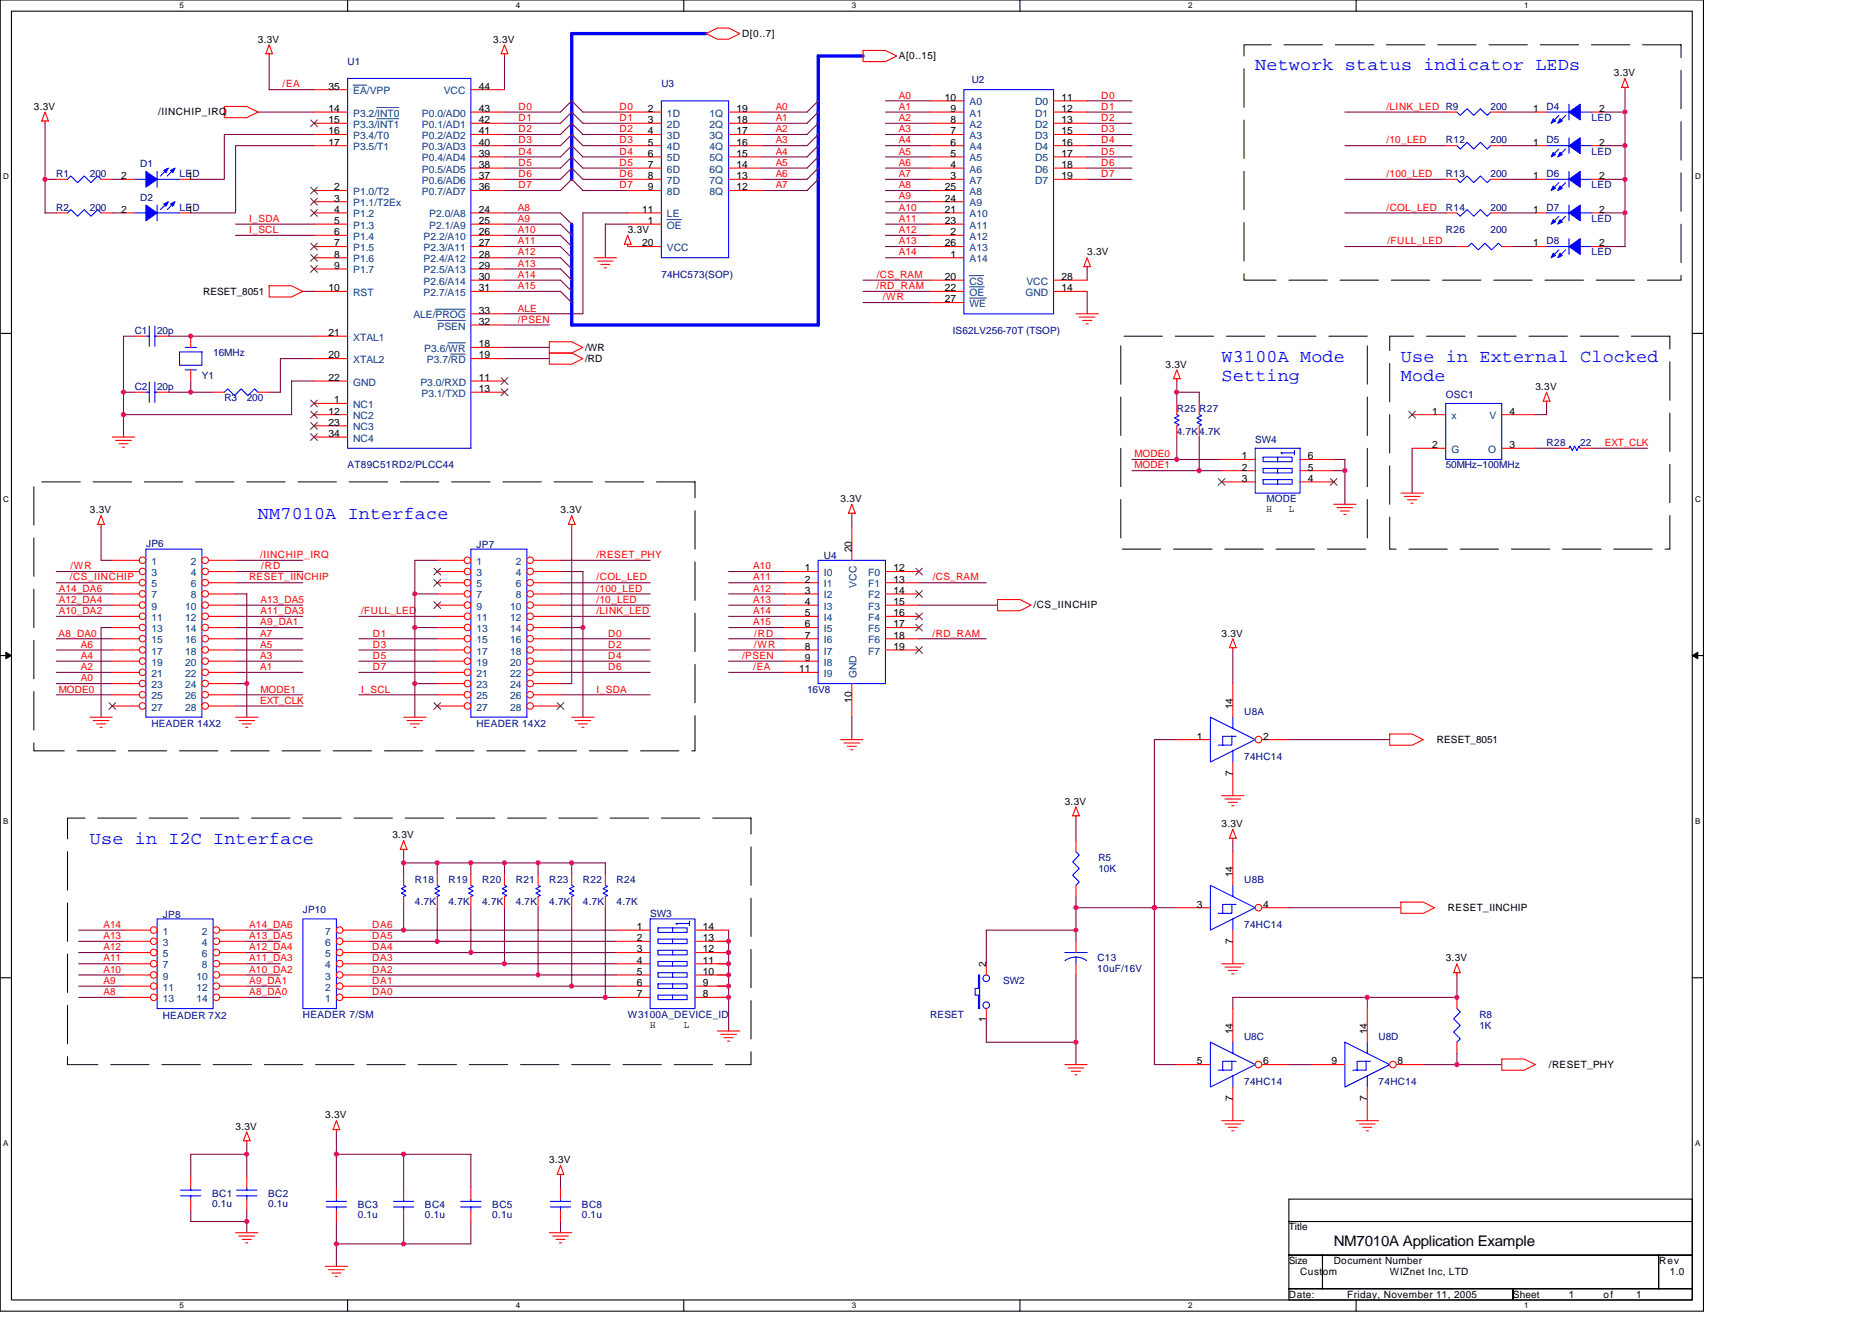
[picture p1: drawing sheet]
<svg xmlns="http://www.w3.org/2000/svg" width="297mm" height="210mm" viewBox="0 0 297 210" stroke-linecap="round" stroke-linejoin="round" font-family="sans-serif">
<defs><g id="words">
<g font-size="2.8" fill="#00f">
<text x="199.2" y="11.2">Network status indicator LEDs</text>
<text x="193.8" y="57.4">W3100A Mode</text>
<text x="222.3" y="57.4">Use in External Clocked</text>
<text x="193.8" y="60.4">Setting</text>
<text x="222.3" y="60.4">Mode</text>
<text x="40.9" y="82.3">NM7010A Interface</text>
<text x="14.3" y="133.8">Use in I2C Interface</text>
</g>
<text font-size="2.3" x="211.6" y="197.7">NM7010A Application Example</text>
<g font-size="1.6">
<text x="117.7" y="5.9">D[0..7]</text>
<text x="40.9" y="6.8">3.3V</text>
<text x="78.3" y="6.8">3.3V</text>
<text x="142.6" y="9.4">A[0..15]</text>
<text x="5.4" y="17.4">3.3V</text>
<text x="52.1" y="14.2">35</text>
<text x="52.1" y="17.8">14</text>
<text x="76" y="17.8">43</text>
<text x="76" y="14.2">44</text>
<text x="102.8" y="17.8">2</text>
<text x="116.9" y="17.8">19</text>
<text x="149.9" y="16">10</text>
<text x="150.8" y="17.8">9</text>
<text x="168.4" y="16">11</text>
<text x="168.4" y="17.8">12</text>
<text x="243.3" y="17.8">1</text>
<text x="253.8" y="17.8">2</text>
<text x="256.1" y="12.1">3.3V</text>
<text x="25.1" y="18.3">/IINCHIP_IRQ</text>
<text x="52.1" y="21.3">16</text>
<text x="52.1" y="23.1">17</text>
<text x="52.1" y="19.5">15</text>
<text x="76" y="19.5">42</text>
<text x="76" y="21.3">41</text>
<text x="76" y="23.1">40</text>
<text x="102.8" y="19.5">3</text>
<text x="102.8" y="21.3">4</text>
<text x="102.8" y="23.1">5</text>
<text x="116.9" y="19.5">18</text>
<text x="116.9" y="21.3">17</text>
<text x="116.9" y="23.1">16</text>
<text x="150.8" y="19.5">8</text>
<text x="150.8" y="21.3">7</text>
<text x="150.8" y="23.1">6</text>
<text x="168.4" y="19.5">13</text>
<text x="168.4" y="21.3">15</text>
<text x="168.4" y="23.1">16</text>
<text x="243.3" y="23.1">1</text>
<text x="253.8" y="23.1">2</text>
<text x="19.2" y="28.4">2</text>
<text x="29.7" y="28.4">1</text>
<text x="76" y="24.9">39</text>
<text x="76" y="26.6">38</text>
<text x="76" y="28.4">37</text>
<text x="102.8" y="24.9">6</text>
<text x="102.8" y="26.6">7</text>
<text x="102.8" y="28.4">8</text>
<text x="116.9" y="24.9">15</text>
<text x="116.9" y="26.6">14</text>
<text x="116.9" y="28.4">13</text>
<text x="150.8" y="24.9">5</text>
<text x="150.8" y="26.6">4</text>
<text x="150.8" y="28.4">3</text>
<text x="168.4" y="24.9">17</text>
<text x="168.4" y="26.6">18</text>
<text x="168.4" y="28.4">19</text>
<text x="243.3" y="28.4">1</text>
<text x="253.8" y="28.4">2</text>
<text x="19.2" y="33.8">2</text>
<text x="29.7" y="33.8">1</text>
<text x="53" y="30.2">2</text>
<text x="53" y="32">3</text>
<text x="53" y="33.8">4</text>
<text x="53" y="35.5">5</text>
<text x="76" y="33.8">24</text>
<text x="76" y="35.5">25</text>
<text x="76" y="30.2">36</text>
<text x="101.9" y="33.8">11</text>
<text x="102.8" y="30.2">9</text>
<text x="102.8" y="35.5">1</text>
<text x="116.9" y="30.2">12</text>
<text x="149.9" y="30.2">25</text>
<text x="149.9" y="32">24</text>
<text x="149.9" y="33.8">21</text>
<text x="149.9" y="35.5">23</text>
<text x="243.3" y="33.8">1</text>
<text x="253.8" y="33.8">2</text>
<text x="53" y="37.3">6</text>
<text x="53" y="39.1">7</text>
<text x="53" y="40.9">8</text>
<text x="76" y="37.3">26</text>
<text x="76" y="39.1">27</text>
<text x="76" y="40.9">28</text>
<text x="99.6" y="37">3.3V</text>
<text x="101.9" y="39.1">20</text>
<text x="149.9" y="39.1">26</text>
<text x="150.8" y="37.3">2</text>
<text x="150.8" y="40.9">1</text>
<text x="172.5" y="40.5">3.3V</text>
<text x="243.3" y="39.1">1</text>
<text x="253.8" y="39.1">2</text>
<text x="32.2" y="46.8">RESET_8051</text>
<text x="52.1" y="46.2">10</text>
<text x="53" y="42.7">9</text>
<text x="76" y="42.7">29</text>
<text x="76" y="44.4">30</text>
<text x="76" y="46.2">31</text>
<text x="149.9" y="44.4">20</text>
<text x="149.9" y="46.2">22</text>
<text x="149.9" y="48">27</text>
<text x="168.4" y="46.2">14</text>
<text x="168.4" y="44.4">28</text>
<text x="52.1" y="53.3">21</text>
<text x="76" y="51.5">32</text>
<text x="76" y="49.8">33</text>
<text x="52.1" y="56.9">20</text>
<text x="76" y="55.1">18</text>
<text x="76" y="56.9">19</text>
<text x="92.9" y="57.4">/RD</text>
<text x="92.9" y="55.6">/WR</text>
<text x="185" y="58.3">3.3V</text>
<text x="52.1" y="60.4">22</text>
<text x="52.1" y="65.8">12</text>
<text x="53" y="64">1</text>
<text x="76" y="60.4">11</text>
<text x="76" y="62.2">13</text>
<text x="227.3" y="65.8">1</text>
<text x="239.5" y="65.8">4</text>
<text x="243.6" y="61.9">3.3V</text>
<text x="52.1" y="67.5">23</text>
<text x="52.1" y="69.3">34</text>
<text x="227.3" y="71.1">2</text>
<text x="239.5" y="71.1">3</text>
<text x="197" y="72.9">1</text>
<text x="197" y="74.7">2</text>
<text x="197" y="76.4">3</text>
<text x="207.5" y="72.9">6</text>
<text x="207.5" y="74.7">5</text>
<text x="207.5" y="76.4">4</text>
<text x="14.3" y="81.4">3.3V</text>
<text x="88.9" y="81.4">3.3V</text>
<text x="133.4" y="79.7">3.3V</text>
<text x="201" y="81.3">H</text>
<text x="204.5" y="81.3">L</text>
<text x="135.1" y="87.7" transform="rotate(-90 135.1 87.7)">20</text>
<text x="127.7" y="90.7">1</text>
<text x="127.7" y="92.4">2</text>
<text x="127.7" y="94.2">3</text>
<text x="127.7" y="96">4</text>
<text x="141.7" y="90.7">12</text>
<text x="141.7" y="92.4">13</text>
<text x="141.7" y="94.2">14</text>
<text x="141.7" y="96">15</text>
<text x="127.7" y="97.8">5</text>
<text x="127.7" y="99.5">6</text>
<text x="127.7" y="101.3">7</text>
<text x="141.7" y="97.8">16</text>
<text x="141.7" y="99.5">17</text>
<text x="141.7" y="101.3">18</text>
<text x="164" y="96.5">/CS_IINCHIP</text>
<text x="193.8" y="101">3.3V</text>
<text x="126.8" y="106.7">11</text>
<text x="127.7" y="103.1">8</text>
<text x="127.7" y="104.9">9</text>
<text x="141.7" y="103.1">19</text>
<text x="135.1" y="111.5" transform="rotate(-90 135.1 111.5)">10</text>
<text x="195.6" y="112.5" transform="rotate(-90 195.6 112.5)">14</text>
<text x="189.9" y="117.3">1</text>
<text x="200.4" y="117.3">2</text>
<text x="228" y="117.9">RESET_8051</text>
<text x="195.6" y="123.1" transform="rotate(-90 195.6 123.1)">7</text>
<text x="168.9" y="127.7">3.3V</text>
<text x="193.8" y="131.2">3.3V</text>
<text x="62.3" y="133">3.3V</text>
<text x="189.9" y="144">3</text>
<text x="195.6" y="139.2" transform="rotate(-90 195.6 139.2)">14</text>
<text x="200.4" y="144">4</text>
<text x="101" y="147.6">1</text>
<text x="101" y="149.3">2</text>
<text x="111.5" y="147.6">14</text>
<text x="111.5" y="149.3">13</text>
<text x="195.6" y="149.7" transform="rotate(-90 195.6 149.7)">7</text>
<text x="229.8" y="144.5">RESET_IINCHIP</text>
<text x="101" y="151.1">3</text>
<text x="101" y="152.9">4</text>
<text x="101" y="154.7">5</text>
<text x="111.5" y="151.1">12</text>
<text x="111.5" y="152.9">11</text>
<text x="111.5" y="154.7">10</text>
<text x="156.5" y="153.4" transform="rotate(-90 156.5 153.4)">2</text>
<text x="229.4" y="152.5">3.3V</text>
<text x="101" y="156.4">6</text>
<text x="101" y="158.2">7</text>
<text x="111.5" y="156.4">9</text>
<text x="111.5" y="158.2">8</text>
<text x="103.2" y="163">H</text>
<text x="108.5" y="163">L</text>
<text x="156.5" y="162.2" transform="rotate(-90 156.5 162.2)">1</text>
<text x="195.6" y="164.1" transform="rotate(-90 195.6 164.1)">14</text>
<text x="216.9" y="164.1" transform="rotate(-90 216.9 164.1)">14</text>
<text x="189.9" y="168.9">5</text>
<text x="200.4" y="168.9">6</text>
<text x="211.3" y="168.9">9</text>
<text x="221.8" y="168.9">8</text>
<text x="245.8" y="169.4">/RESET_PHY</text>
<text x="37.4" y="179.2">3.3V</text>
<text x="51.6" y="177.4">3.3V</text>
<text x="195.6" y="174.6" transform="rotate(-90 195.6 174.6)">7</text>
<text x="216.9" y="174.6" transform="rotate(-90 216.9 174.6)">7</text>
<text x="87.2" y="184.6">3.3V</text>
<text x="204.5" y="195.2">Title</text>
<text x="204.5" y="200.6">Size</text>
<text x="206.3" y="202.3">Custom</text>
<text x="211.6" y="200.6">Document Number</text>
<text x="220.5" y="202.3">WIZnet Inc, LTD</text>
<text x="263.3" y="200.6">Rev</text>
<text x="265" y="202.3">1.0</text>
<text x="204.5" y="205.9">Date:</text>
<text x="213.8" y="205.9">Friday, November 11, 2005</text>
<text x="240.1" y="205.9">Sheet</text>
<text x="249" y="205.9">1</text>
<text x="254.4" y="205.9">of</text>
<text x="259.6" y="205.9">1</text>
</g>
<g font-size="1.6" fill="#000080">
<text x="55.2" y="10.3">U1</text>
<text x="104.9" y="13.9">U3</text>
<text x="154.2" y="13.1">U2</text>
<text x="236.5" y="17.4">200</text>
<text x="245.4" y="17.4">D4</text>
<text x="229.4" y="22.8">R12</text>
<text x="236.5" y="22.8">200</text>
<text x="245.4" y="22.8">D5</text>
<text x="252.5" y="19.2">LED</text>
<text x="8.9" y="28.1">R1</text>
<text x="14.3" y="28.1">200</text>
<text x="22.3" y="26.5">D1</text>
<text x="28.5" y="28.1">LED</text>
<text x="229.4" y="28.1">R13</text>
<text x="236.5" y="28.1">200</text>
<text x="245.4" y="28.1">D6</text>
<text x="252.5" y="29.9">LED</text>
<text x="252.5" y="24.5">LED</text>
<text x="8.9" y="33.4">R2</text>
<text x="14.3" y="33.4">200</text>
<text x="22.3" y="31.8">D2</text>
<text x="28.5" y="33.4">LED</text>
<text x="229.4" y="33.4">R14</text>
<text x="236.5" y="33.4">200</text>
<text x="245.4" y="33.4">D7</text>
<text x="252.5" y="35.2">LED</text>
<text x="229.4" y="37">R26</text>
<text x="236.5" y="37">200</text>
<text x="245.4" y="38.8">D8</text>
<text x="252.5" y="40.5">LED</text>
<text x="104.9" y="44.1">74HC573(SOP)</text>
<text x="21.4" y="53">C1</text>
<text x="24.9" y="53">20p</text>
<text x="151.2" y="53">IS62LV256-70T (TSOP)</text>
<text x="33.8" y="56.5">16MHz</text>
<text x="21.4" y="61.9">C2</text>
<text x="24.9" y="61.9">20p</text>
<text x="32" y="60.1">Y1</text>
<text x="35.6" y="63.6">R3</text>
<text x="39.2" y="63.6">200</text>
<text x="186.7" y="65.4">R25 R27</text>
<text x="229.4" y="63.1">OSC1</text>
<text x="186.7" y="69">4.7K4.7K</text>
<text x="199.2" y="70.2">SW4</text>
<text x="245.4" y="70.8">R28</text>
<text x="250.7" y="70.8">22</text>
<text x="55.2" y="74.3">AT89C51RD2/PLCC44</text>
<text x="229.4" y="74.3">50MHz~100MHz</text>
<text x="201" y="79.7">MODE</text>
<text x="23.2" y="86.8">JP6</text>
<text x="75.6" y="86.9">JP7</text>
<text x="130.7" y="88.7">U4</text>
<text x="128.1" y="109.9">16V8</text>
<text x="197.4" y="113.4">U8A</text>
<text x="24" y="115.4">HEADER 14X2</text>
<text x="75.6" y="115.4">HEADER 14X2</text>
<text x="197.4" y="120.5">74HC14</text>
<text x="174.3" y="136.5">R5</text>
<text x="65.8" y="140.1">R18</text>
<text x="65.8" y="143.7">4.7K</text>
<text x="71.2" y="140.1">R19</text>
<text x="71.2" y="143.7">4.7K</text>
<text x="76.5" y="140.1">R20</text>
<text x="76.5" y="143.7">4.7K</text>
<text x="81.8" y="140.1">R21</text>
<text x="81.8" y="143.7">4.7K</text>
<text x="87.2" y="140.1">R23</text>
<text x="87.2" y="143.7">4.7K</text>
<text x="92.5" y="140.1">R22</text>
<text x="92.5" y="143.7">4.7K</text>
<text x="97.8" y="140.1">R24</text>
<text x="97.8" y="143.7">4.7K</text>
<text x="174.3" y="138.3">10K</text>
<text x="197.4" y="140.1">U8B</text>
<text x="25.8" y="145.6">JP8</text>
<text x="48" y="144.9">JP10</text>
<text x="103.2" y="145.4">SW3</text>
<text x="197.4" y="147.2">74HC14</text>
<text x="174.1" y="154.2">10uF/16V</text>
<text x="174.1" y="152.5">C13</text>
<text x="25.8" y="161.6">HEADER 7X2</text>
<text x="48" y="161.4">HEADER 7/SM</text>
<text x="99.6" y="161.4">W3100A_DEVICE_ID</text>
<text x="147.6" y="161.4">RESET</text>
<text x="159.2" y="156.1">SW2</text>
<text x="234.7" y="161.4">R8</text>
<text x="197.4" y="165">U8C</text>
<text x="218.7" y="165">U8D</text>
<text x="234.7" y="163.2">1K</text>
<text x="197.4" y="172.1">74HC14</text>
<text x="218.8" y="172.1">74HC14</text>
<text x="33.7" y="189.9">BC1</text>
<text x="33.7" y="191.5">0.1u</text>
<text x="42.5" y="189.9">BC2</text>
<text x="42.5" y="191.5">0.1u</text>
<text x="56.8" y="191.7">BC3</text>
<text x="67.4" y="191.7">BC4</text>
<text x="78.1" y="191.7">BC5</text>
<text x="92.3" y="191.7">BC8</text>
<text x="56.8" y="193.3">0.1u</text>
<text x="67.4" y="193.3">0.1u</text>
<text x="78.1" y="193.3">0.1u</text>
<text x="92.3" y="193.3">0.1u</text>
</g>
<g font-size="1.6" fill="#f00">
<text x="44.8" y="13.9">/EA</text>
<text x="82.3" y="17.4">D0</text>
<text x="98.3" y="17.4">D0</text>
<text x="123.1" y="17.4">A0</text>
<text x="142.6" y="15.6">A0</text>
<text x="142.6" y="17.4">A1</text>
<text x="174.7" y="15.6">D0</text>
<text x="174.7" y="17.4">D1</text>
<text x="220" y="17.4">/LINK_LED R9</text>
<text x="82.3" y="22.8">D3</text>
<text x="82.3" y="19.2">D1</text>
<text x="82.3" y="21">D2</text>
<text x="98.3" y="22.8">D3</text>
<text x="98.3" y="21">D2</text>
<text x="98.3" y="19.2">D1</text>
<text x="123.1" y="21">A2</text>
<text x="123.1" y="19.2">A1</text>
<text x="123.1" y="22.8">A3</text>
<text x="142.6" y="19.2">A2</text>
<text x="142.6" y="21">A3</text>
<text x="142.6" y="22.8">A4</text>
<text x="174.7" y="19.2">D2</text>
<text x="174.7" y="21">D3</text>
<text x="174.7" y="22.8">D4</text>
<text x="220" y="22.8">/10_LED</text>
<text x="82.3" y="24.5">D4</text>
<text x="82.3" y="28.1">D6</text>
<text x="82.3" y="29.9">D7</text>
<text x="82.3" y="26.3">D5</text>
<text x="98.3" y="28.1">D6</text>
<text x="98.3" y="29.9">D7</text>
<text x="98.3" y="24.5">D4</text>
<text x="98.3" y="26.3">D5</text>
<text x="123.1" y="28.1">A6</text>
<text x="123.1" y="29.9">A7</text>
<text x="123.1" y="24.5">A4</text>
<text x="123.1" y="26.3">A5</text>
<text x="142.6" y="24.5">A5</text>
<text x="142.6" y="26.3">A6</text>
<text x="142.6" y="28.1">A7</text>
<text x="142.6" y="29.9">A8</text>
<text x="174.7" y="24.5">D5</text>
<text x="174.7" y="26.3">D6</text>
<text x="174.7" y="28.1">D7</text>
<text x="220" y="28.1">/100_LED</text>
<text x="39.5" y="35.2">I_SDA</text>
<text x="82.2" y="33.4">A8</text>
<text x="82.2" y="35.2">A9</text>
<text x="142.6" y="31.6">A9</text>
<text x="142.6" y="33.4">A10</text>
<text x="142.6" y="35.2">A11</text>
<text x="220" y="33.4">/COL_LED</text>
<text x="39.5" y="37">I_SCL</text>
<text x="82.2" y="40.5">A12</text>
<text x="82.2" y="38.8">A11</text>
<text x="82.2" y="37">A10</text>
<text x="142.6" y="37">A12</text>
<text x="142.6" y="38.8">A13</text>
<text x="142.6" y="40.5">A14</text>
<text x="220.2" y="38.8">/FULL_LED</text>
<text x="82.2" y="42.3">A13</text>
<text x="82.2" y="44.1">A14</text>
<text x="82.2" y="45.9">A15</text>
<text x="139.1" y="45.9">/RD_RAM</text>
<text x="139.1" y="44.1">/CS_RAM</text>
<text x="140.1" y="47.6">/WR</text>
<text x="82.2" y="49.4">ALE</text>
<text x="82.2" y="51.2">/PSEN</text>
<text x="254.7" y="70.8">EXT_CLK</text>
<text x="180" y="72.5">MODE0</text>
<text x="180" y="74.3">MODE1</text>
<text x="41.3" y="88.5">/IINCHIP_IRQ</text>
<text x="94.6" y="88.5">/RESET_PHY</text>
<text x="9.3" y="95.7">A12_DA4</text>
<text x="9.3" y="93.9">A14_DA6</text>
<text x="11.1" y="92.1">/CS_IINCHIP</text>
<text x="11.2" y="90.3">/WR</text>
<text x="39.5" y="92.1">RESET_IINCHIP</text>
<text x="41.3" y="95.7">A13_DA5</text>
<text x="41.4" y="90.3">/RD</text>
<text x="94.6" y="93.9">/100_LED</text>
<text x="94.6" y="95.7">/10_LED</text>
<text x="94.6" y="92.1">/COL_LED</text>
<text x="119.5" y="93.9">A12</text>
<text x="119.5" y="95.7">A13</text>
<text x="119.5" y="90.3">A10</text>
<text x="119.5" y="92.1">A11</text>
<text x="148" y="92.1">/CS_RAM</text>
<text x="9.3" y="101">A8_DA0</text>
<text x="9.3" y="97.4">A10_DA2</text>
<text x="41.3" y="99.2">A9_DA1</text>
<text x="41.3" y="101">A7</text>
<text x="41.3" y="97.4">A11_DA3</text>
<text x="57.3" y="97.4">/FULL_LED</text>
<text x="59.2" y="101">D1</text>
<text x="94.6" y="97.4">/LINK_LED</text>
<text x="96.5" y="101">D0</text>
<text x="119.5" y="97.4">A14</text>
<text x="119.5" y="99.2">A15</text>
<text x="119.7" y="101">/RD</text>
<text x="148" y="101">/RD_RAM</text>
<text x="12.8" y="106.3">A2</text>
<text x="12.8" y="102.8">A6</text>
<text x="12.8" y="104.5">A4</text>
<text x="41.3" y="102.8">A5</text>
<text x="41.3" y="106.3">A1</text>
<text x="41.3" y="104.5">A3</text>
<text x="59.2" y="104.5">D5</text>
<text x="59.2" y="106.3">D7</text>
<text x="59.2" y="102.8">D3</text>
<text x="96.5" y="102.8">D2</text>
<text x="96.5" y="106.3">D6</text>
<text x="96.5" y="104.5">D4</text>
<text x="117.7" y="104.5">/PSEN</text>
<text x="119.5" y="106.3">/EA</text>
<text x="119.6" y="102.8">/WR</text>
<text x="9.3" y="109.9">MODE0</text>
<text x="12.8" y="108.1">A0</text>
<text x="41.3" y="111.7">EXT_CLK</text>
<text x="41.3" y="109.9">MODE1</text>
<text x="57.3" y="109.9">I_SCL</text>
<text x="94.6" y="109.9">I_SDA</text>
<text x="16.4" y="147.2">A14</text>
<text x="16.4" y="149">A13</text>
<text x="39.5" y="147.2">A14_DA6</text>
<text x="39.5" y="149">A13_DA5</text>
<text x="59.1" y="147.2">DA6</text>
<text x="59.1" y="149">DA5</text>
<text x="16.4" y="150.8">A12</text>
<text x="16.4" y="152.5">A11</text>
<text x="16.4" y="154.3">A10</text>
<text x="39.5" y="150.8">A12_DA4</text>
<text x="39.5" y="152.5">A11_DA3</text>
<text x="39.5" y="154.3">A10_DA2</text>
<text x="59.1" y="154.3">DA2</text>
<text x="59.1" y="152.5">DA3</text>
<text x="59.1" y="150.8">DA4</text>
<text x="16.4" y="156.1">A9</text>
<text x="16.4" y="157.9">A8</text>
<text x="39.5" y="156.1">A9_DA1</text>
<text x="39.5" y="157.9">A8_DA0</text>
<text x="59.1" y="156.1">DA1</text>
<text x="59.1" y="157.9">DA0</text>
</g>
<g font-size="1.6" fill="#004080">
<text x="56" y="14.9">EA/VPP</text>
<text x="70.4" y="14.9">VCC</text>
<text x="153.8" y="16.7">A0</text>
<text x="164.2" y="16.7">D0</text>
<text x="56" y="18.5">P3.2/INT0</text>
<text x="56" y="20.3">P3.3/INT1</text>
<text x="56" y="22.1">P3.4/T0</text>
<text x="56" y="23.8">P3.5/T1</text>
<text x="66.9" y="18.5">P0.0/AD0</text>
<text x="66.9" y="20.3">P0.1/AD1</text>
<text x="66.9" y="22.1">P0.2/AD2</text>
<text x="66.9" y="23.8">P0.3/AD3</text>
<text x="105.8" y="18.5">1D</text>
<text x="105.8" y="20.3">2D</text>
<text x="105.8" y="22.1">3D</text>
<text x="105.8" y="23.8">4D</text>
<text x="112.6" y="18.5">1Q</text>
<text x="112.6" y="20.3">2Q</text>
<text x="112.6" y="22.1">3Q</text>
<text x="112.6" y="23.8">4Q</text>
<text x="153.8" y="18.5">A1</text>
<text x="153.8" y="20.3">A2</text>
<text x="153.8" y="22.1">A3</text>
<text x="153.8" y="23.8">A4</text>
<text x="164.2" y="18.5">D1</text>
<text x="164.2" y="20.3">D2</text>
<text x="164.2" y="22.1">D3</text>
<text x="164.2" y="23.8">D4</text>
<text x="66.9" y="25.6">P0.4/AD4</text>
<text x="66.9" y="27.4">P0.5/AD5</text>
<text x="66.9" y="29.2">P0.6/AD6</text>
<text x="105.8" y="25.6">5D</text>
<text x="105.8" y="27.4">6D</text>
<text x="105.8" y="29.2">7D</text>
<text x="112.6" y="25.6">5Q</text>
<text x="112.6" y="27.4">6Q</text>
<text x="112.6" y="29.2">7Q</text>
<text x="153.8" y="25.6">A5</text>
<text x="153.8" y="27.4">A6</text>
<text x="153.8" y="29.2">A7</text>
<text x="164.2" y="25.6">D5</text>
<text x="164.2" y="27.4">D6</text>
<text x="164.2" y="29.2">D7</text>
<text x="56" y="30.9">P1.0/T2</text>
<text x="56" y="32.7">P1.1/T2Ex</text>
<text x="56" y="34.5">P1.2</text>
<text x="66.9" y="30.9">P0.7/AD7</text>
<text x="68.1" y="34.5">P2.0/A8</text>
<text x="105.8" y="34.5">LE</text>
<text x="105.8" y="30.9">8D</text>
<text x="112.6" y="30.9">8Q</text>
<text x="153.8" y="30.9">A8</text>
<text x="153.8" y="32.7">A9</text>
<text x="153.8" y="34.5">A10</text>
<text x="56" y="36.3">P1.3</text>
<text x="56" y="38.1">P1.4</text>
<text x="56" y="39.8">P1.5</text>
<text x="56" y="41.6">P1.6</text>
<text x="67.2" y="38.1">P2.2/A10</text>
<text x="67.2" y="39.8">P2.3/A11</text>
<text x="67.2" y="41.6">P2.4/A12</text>
<text x="68.1" y="36.3">P2.1/A9</text>
<text x="105.8" y="36.3">OE</text>
<text x="105.8" y="39.8">VCC</text>
<text x="153.8" y="36.3">A11</text>
<text x="153.8" y="38.1">A12</text>
<text x="153.8" y="39.8">A13</text>
<text x="153.8" y="41.6">A14</text>
<text x="56" y="46.9">RST</text>
<text x="56" y="43.4">P1.7</text>
<text x="67.2" y="43.4">P2.5/A13</text>
<text x="67.2" y="45.2">P2.6/A14</text>
<text x="67.2" y="46.9">P2.7/A15</text>
<text x="153.8" y="45.2">CS</text>
<text x="153.8" y="46.9">OE</text>
<text x="162.7" y="46.9">GND</text>
<text x="162.9" y="45.2">VCC</text>
<text x="65.6" y="50.5">ALE/PROG</text>
<text x="69.4" y="52.3">PSEN</text>
<text x="153.8" y="48.7">WE</text>
<text x="56" y="57.6">XTAL2</text>
<text x="56" y="54.1">XTAL1</text>
<text x="67.3" y="55.8">P3.6/WR</text>
<text x="67.8" y="57.6">P3.7/RD</text>
<text x="56" y="61.2">GND</text>
<text x="56" y="64.7">NC1</text>
<text x="66.7" y="61.2">P3.0/RXD</text>
<text x="66.9" y="62.9">P3.1/TXD</text>
<text x="56" y="66.5">NC2</text>
<text x="56" y="68.3">NC3</text>
<text x="56" y="70.1">NC4</text>
<text x="230.3" y="66.5">x</text>
<text x="230.3" y="71.8">G</text>
<text x="236.2" y="71.8">O</text>
<text x="236.3" y="66.5">V</text>
<text x="24" y="89.6">1</text>
<text x="30.3" y="89.6">2</text>
<text x="75.6" y="89.6">1</text>
<text x="81.8" y="89.6">2</text>
<text x="24" y="91.4">3</text>
<text x="24" y="93.2">5</text>
<text x="24" y="95">7</text>
<text x="30.3" y="91.4">4</text>
<text x="30.3" y="93.2">6</text>
<text x="30.3" y="95">8</text>
<text x="75.6" y="91.4">3</text>
<text x="75.6" y="93.2">5</text>
<text x="75.6" y="95">7</text>
<text x="81.8" y="91.4">4</text>
<text x="81.8" y="93.2">6</text>
<text x="81.8" y="95">8</text>
<text x="130.7" y="91.4">I0</text>
<text x="130.7" y="93.2">I1</text>
<text x="130.7" y="95">I2</text>
<text x="135.9" y="93.2" transform="rotate(-90 135.9 93.2)">VCC</text>
<text x="137.7" y="91.4">F0</text>
<text x="137.7" y="93.2">F1</text>
<text x="137.7" y="95">F2</text>
<text x="24" y="96.7">9</text>
<text x="24" y="98.5">11</text>
<text x="24" y="100.3">13</text>
<text x="29.4" y="96.7">10</text>
<text x="29.4" y="98.5">12</text>
<text x="29.4" y="100.3">14</text>
<text x="75.6" y="96.7">9</text>
<text x="75.6" y="98.5">11</text>
<text x="75.6" y="100.3">13</text>
<text x="80.9" y="96.7">10</text>
<text x="80.9" y="98.5">12</text>
<text x="80.9" y="100.3">14</text>
<text x="130.7" y="96.7">I3</text>
<text x="130.7" y="98.5">I4</text>
<text x="130.7" y="100.3">I5</text>
<text x="137.7" y="96.7">F3</text>
<text x="137.7" y="98.5">F4</text>
<text x="137.7" y="100.3">F5</text>
<text x="24" y="102.1">15</text>
<text x="24" y="103.8">17</text>
<text x="24" y="105.6">19</text>
<text x="24" y="107.4">21</text>
<text x="29.4" y="102.1">16</text>
<text x="29.4" y="103.8">18</text>
<text x="29.4" y="105.6">20</text>
<text x="29.4" y="107.4">22</text>
<text x="75.6" y="102.1">15</text>
<text x="75.6" y="103.8">17</text>
<text x="75.6" y="105.6">19</text>
<text x="75.6" y="107.4">21</text>
<text x="80.9" y="102.1">16</text>
<text x="80.9" y="103.8">18</text>
<text x="80.9" y="105.6">20</text>
<text x="80.9" y="107.4">22</text>
<text x="130.7" y="102.1">I6</text>
<text x="130.7" y="103.8">I7</text>
<text x="130.7" y="105.6">I8</text>
<text x="130.7" y="107.4">I9</text>
<text x="135.9" y="107.6" transform="rotate(-90 135.9 107.6)">GND</text>
<text x="137.7" y="102.1">F6</text>
<text x="137.7" y="103.8">F7</text>
<text x="24" y="109.2">23</text>
<text x="24" y="111">25</text>
<text x="24" y="112.7">27</text>
<text x="29.4" y="109.2">24</text>
<text x="29.4" y="111">26</text>
<text x="29.4" y="112.7">28</text>
<text x="75.6" y="109.2">23</text>
<text x="75.6" y="111">25</text>
<text x="75.6" y="112.7">27</text>
<text x="80.9" y="109.2">24</text>
<text x="80.9" y="111">26</text>
<text x="80.9" y="112.7">28</text>
<text x="25.8" y="148.3">1</text>
<text x="32" y="148.3">2</text>
<text x="51.6" y="148.3">7</text>
<text x="25.8" y="150.1">3</text>
<text x="25.8" y="151.8">5</text>
<text x="25.8" y="153.6">7</text>
<text x="25.8" y="155.4">9</text>
<text x="31.2" y="155.4">10</text>
<text x="32" y="150.1">4</text>
<text x="32" y="151.8">6</text>
<text x="32" y="153.6">8</text>
<text x="51.6" y="155.4">3</text>
<text x="51.6" y="153.6">4</text>
<text x="51.6" y="151.8">5</text>
<text x="51.6" y="150.1">6</text>
<text x="25.8" y="157.2">11</text>
<text x="25.8" y="159">13</text>
<text x="31.2" y="157.2">12</text>
<text x="31.2" y="159">14</text>
<text x="51.6" y="159">1</text>
<text x="51.6" y="157.2">2</text>
</g>
<g font-size="1.3">
<text x="28.5" y="1.3">5</text>
<text x="81.8" y="1.3">4</text>
<text x="135.2" y="1.3">3</text>
<text x="188.5" y="1.3">2</text>
<text x="241.8" y="1.3">1</text>
<text x=".5" y="28.5">D</text>
<text x="269" y="28.5">D</text>
<text x=".5" y="79.6">C</text>
<text x="269" y="79.6">C</text>
<text x=".5" y="130.7">B</text>
<text x="269" y="130.7">B</text>
<text x=".5" y="181.8">A</text>
<text x="269" y="181.8">A</text>
<text x="28.5" y="207.6">5</text>
<text x="81.8" y="207.6">4</text>
<text x="135.2" y="207.6">3</text>
<text x="188.5" y="207.6">2</text>
<text x="241.8" y="207.6">1</text>
</g>
</g></defs>
<path d="M0 0h270.3v208h-270.3zM1.8 1.8h266.7v204.4h-266.7z" fill="none" stroke="#000" stroke-width=".17"/>
<g fill="#fff">
<path d="M28.5 .2h.7v1.4h-.7z"/>
<path d="M28.5 206.4h.7v1.5h-.7z"/>
</g>
<path d="M55.2 0v1.8M55.2 206.2v1.8" fill="none" stroke="#000" stroke-width=".17"/>
<g fill="#fff">
<path d="M81.8 .2h.7v1.4h-.7z"/>
<path d="M81.8 206.4h.7v1.5h-.7z"/>
</g>
<path d="M108.5 0v1.8M108.5 206.2v1.8" fill="none" stroke="#000" stroke-width=".17"/>
<g fill="#fff">
<path d="M135.2 .2h.7v1.4h-.7z"/>
<path d="M135.2 206.4h.7v1.5h-.7z"/>
</g>
<path d="M161.8 0v1.8M161.8 206.2v1.8" fill="none" stroke="#000" stroke-width=".17"/>
<g fill="#fff">
<path d="M188.5 .2h.7v1.4h-.7z"/>
<path d="M188.5 206.4h.7v1.5h-.7z"/>
</g>
<path d="M215.2 0v1.8M215.2 206.2v1.8" fill="none" stroke="#000" stroke-width=".17"/>
<g fill="#fff">
<path d="M241.8 .2h.7v1.4h-.7z"/>
<path d="M241.8 206.4h.7v1.5h-.7z"/>
<path d="M.5 27.3h.9v1.4h-.9z"/>
<path d="M269 27.3h.9v1.4h-.9z"/>
<path d="M.5 78.4h.9v1.5h-.9z"/>
<path d="M269 78.4h.9v1.5h-.9z"/>
</g>
<path d="M0 52.9h1.8M268.5 52.9h1.8" fill="none" stroke="#000" stroke-width=".17"/>
<g fill="#fff">
<path d="M.5 129.6h.8v1.4h-.8z"/>
<path d="M269 129.6h.8v1.4h-.8z"/>
</g>
<path d="M0 104h1.8M268.5 104h1.8" fill="none" stroke="#000" stroke-width=".17"/>
<path d="M.9 103.5l.9 .5-.9 .5zM268.5 104l.9-.5v1z" fill="#000" stroke="#000" stroke-width=".16"/>
<g fill="#fff">
<path d="M.5 180.7h.8v1.4h-.8z"/>
<path d="M268.9 180.7h.9v1.4h-.9z"/>
</g>
<path d="M0 155.1h1.8M268.5 155.1h1.8M204.5 190.2h64v3.6h-64zM204.5 193.8h64v5.3h-64zM204.5 199.1h5.3v5.4h-5.3zM209.8 199.1h53.4v5.4h-53.4zM263.2 199.1h5.3v5.4h-5.3zM204.5 204.5h35.6v1.7h-35.6zM240.1 204.5h28.4v1.7h-28.4z" fill="none" stroke="#000" stroke-width=".17"/>
<g fill="none" stroke="#800040" stroke-width=".17">
<path d="M7.2 19.6v14.2h1.7M40.9 17.8h8.9M42.7 8.9v5.3h7.1M80 8.9v5.3M80 17.8h8.9l1.8-1.8 1.8 1.8h7.1M80 19.6h8.9l1.8-1.8 1.8 1.8h7.1M129.8 16l-1.7 1.8h-7.2M129.8 17.8l-1.7 1.8h-7.2M129.8 19.6l-1.7 1.7h-7.2M140.5 17.8h7.1M140.5 16h7.1M140.5 19.6h7.1"/>
<path d="M172.5 17.8h7.1M172.5 16h7.1M172.5 19.6h7.1M213.4 17.8h16M238.3 17.8h5.3M254.3 17.8h3.5M257.8 14.2v24.9h-3.5M7.2 28.4h1.7M17.8 33.8h1.8M17.8 28.4h1.8M37.4 35.6h12.4M37.4 37.3h12.4"/>
<path d="M49.8 21.3h-14.2v7.1h-5.3M49.8 23.1h-12.4v10.7h-7.1M80 33.8h8.9l1.8 1.8M80 35.6h8.9l1.8 1.7M80 37.3h8.9l1.8 1.8M80 28.4h8.9l1.8-1.7 1.8 1.7h7.1M80 21.3h8.9l1.8-1.7 1.8 1.7h7.1M80 23.1h8.9l1.8-1.8 1.8 1.8h7.1M80 24.9h8.9l1.8-1.8 1.8 1.8h7.1M80 26.7h8.9l1.8-1.8 1.8 1.8h7.1M80 30.2h8.9l1.8-1.8 1.8 1.8h7.1M80 39.1h8.9l1.8 1.8"/>
<path d="M99.6 33.8h-7.1v16h-12.5M99.6 35.6h-3.5v5.3M129.8 26.7l-1.7 1.7h-7.2M129.8 21.3l-1.7 1.8h-7.2M129.8 23.1l-1.7 1.8h-7.2M129.8 24.9l-1.7 1.8h-7.2M129.8 28.4l-1.7 1.8h-7.2M140.5 33.8h7.1M140.5 35.6h7.1M140.5 37.3h7.1M140.5 28.4h7.1M140.5 21.3h7.1"/>
<path d="M140.5 23.1h7.1M140.5 24.9h7.1M140.5 26.7h7.1M140.5 30.2h7.1M140.5 32h7.1M140.5 39.1h7.1M172.5 28.4h7.1M172.5 21.3h7.1M172.5 23.1h7.1M172.5 24.9h7.1M172.5 26.7h7.1M213.4 33.8h16"/>
<path d="M213.4 28.4h16M213.4 23.1h16M213.4 39.1h17.8M238.3 33.8h5.3M238.3 28.4h5.3M238.3 23.1h5.3M240.1 39.1h3.5M254.3 33.8h3.5M254.3 28.4h3.5M254.3 23.1h3.5M21.4 53.3h-1.8v16M26.7 53.3h23.1"/>
<path d="M48 46.2h1.8M49.8 56.9h-5.3v5.3h-1.8M80 51.6h7.2M80 55.1h7.2M80 56.9h7.2M80 46.2h8.9l1.8 1.8M80 40.9h8.9l1.8 1.8M80 44.4h8.9l1.8 1.8M80 42.7h8.9l1.8 1.7M136.9 46.2h10.7M136.9 48h10.7M136.9 44.4h10.7"/>
<path d="M140.5 40.9h7.1M172.5 42.7v1.7M172.5 46.2v3.6M19.6 62.2h1.8M26.7 62.2h7.1M30.3 60.5v1.7M49.8 60.5h-3.5v5.3h-26.7M179.6 72.9h14.2M179.6 74.7h14.2M186.7 62.2h3.6v1.8M186.7 60.5v3.5M186.7 69.3v3.6"/>
<path d="M190.3 69.3v5.4M211.6 72.9h1.8v7.1M211.6 74.7h1.8M224.1 71.1v7.1M243.6 71.1h3.6M245.4 64v1.8h-1.8M252.5 71.1h8.9M8.9 94.2h8.9M8.9 96h8.9M8.9 92.5h8.9M8.9 97.8h8.9M8.9 90.7h8.9"/>
<path d="M16 83.6v5.3h1.8M17.8 99.6h-1.8v14.2M37.4 94.2h1.8v14.3M37.4 96h10.6M37.4 92.5h10.6M37.4 97.8h10.6M37.4 99.6h10.6M37.4 90.7h10.6M37.4 88.9h10.6M56.9 97.8h12.5M65.8 94.2h3.6M65.8 99.6h3.6"/>
<path d="M69.4 88.9h-3.6v24.9M88.9 90.7h3.6v23.1M88.9 94.2h14.3M88.9 96h14.3M88.9 92.5h14.3M88.9 97.8h14.3M88.9 99.6h3.6M88.9 88.9h14.3M90.7 83.6v24.9h-1.8M115.6 94.2h8.9M115.6 96h8.9M115.6 92.5h8.9"/>
<path d="M115.6 97.8h8.9M115.6 99.6h8.9M115.6 90.7h8.9M135.2 81.8v1.8M145.8 96h12.5M145.8 92.5h10.7M8.9 104.9h8.9M8.9 101.3h8.9M8.9 103.1h8.9M8.9 106.7h8.9M8.9 108.5h8.9M8.9 110.2h8.9"/>
<path d="M37.4 108.5h1.8v5.3M37.4 104.9h10.6M37.4 101.3h10.6M37.4 103.1h10.6M37.4 106.7h10.6M37.4 110.2h10.6M37.4 112h10.6M56.9 104.9h12.5M56.9 101.3h12.5M56.9 103.1h12.5M56.9 106.7h12.5M56.9 110.2h12.5"/>
<path d="M65.8 108.5h3.6M88.9 104.9h14.3M88.9 101.3h14.3M88.9 103.1h14.3M88.9 106.7h14.3M88.9 110.2h14.3M115.6 104.9h8.9M115.6 101.3h8.9M115.6 103.1h8.9M115.6 106.7h8.9M135.2 113.8v3.5M145.8 101.3h10.7"/>
<path d="M186.7 117.3h-3.5v51.6h3.5M195.6 103.1v5.4M204.5 117.3h16M64 135.1v3.6M64 136.9h32.1v1.8M69.4 136.9v1.8M74.7 136.9v1.8M80 136.9v1.8M85.4 136.9v1.8M90.7 136.9v1.8M170.7 129.8v3.5M195.6 133.3v1.8"/>
<path d="M12.5 147.6h7.1M12.5 149.4h7.1M12.5 151.1h7.1M12.5 152.9h7.1M12.5 154.7h7.1M12.5 156.5h7.1M12.5 158.2h7.1M39.2 147.6h5.3M39.2 149.4h5.3M39.2 151.1h5.3M39.2 152.9h5.3M39.2 154.7h5.3"/>
<path d="M39.2 156.5h5.3M39.2 158.2h5.3M58.7 147.6h5.3M58.7 149.4h10.7M58.7 151.1h16M58.7 152.9h21.3M58.7 154.7h26.7M58.7 156.5h32M58.7 158.2h37.4M64 144v3.6h33.8M69.4 144v5.4h28.4M74.7 144v7.1h23.1"/>
<path d="M80 144v8.9h17.8M85.4 144v10.7h12.4M90.7 144v12.5h7.1M96.1 144v14.2h1.7M113.8 149.4h1.8M113.8 151.1h1.8M113.8 152.9h1.8M113.8 154.7h1.8M113.8 156.5h1.8M113.8 158.2h1.8M115.6 147.6v16M170.7 142.2v7.2"/>
<path d="M170.7 154.7v14.2M170.7 144h16M170.7 147.6h-14.2v5.3M204.5 144h17.8M217 158.2v1.8M231.2 154.7v3.5h-35.6v1.8M53.4 179.6v8.9M156.5 161.8v3.6h14.2M204.5 168.9h3.6M225.8 168.9h12.5M231.2 167.1v1.8M30.3 192v1.8h8.9"/>
<path d="M39.2 183.1h-8.9v3.6M39.2 181.4v5.3M39.2 192v3.6M53.4 183.1h21.3v5.4M53.4 193.8v7.1M64 183.1v5.4M64 193.8v3.6M74.7 193.8v3.6h-21.3M88.9 186.7v1.8M88.9 193.8v1.8"/>
</g>
<path d="M112.1 5.3h-21.4v23.1M136.9 8.9h-7.1v42.7h-39.1v-16" fill="none" stroke="#00f" stroke-width=".53"/>
<g fill="none" stroke="#f00" stroke-width=".17">
<path d="M7.2 17.8l.5 1.4h-1.1zM7.2 19.2v.4M35.6 16.9h3.6l1.7 .9-1.7 .9h-3.6zM42.7 7.1l.5 1.4h-1zM42.7 8.5v.4M80 7.1l.6 1.4h-1.1zM80 8.5v.4M112.1 5.3l1.7-.9h1.8l1.8 .9-1.8 .9h-1.8zM136.9 8h3.6l1.8 .9-1.8 .9h-3.6zM257.8 12.4l.6 1.5h-1.1zM257.8 13.9v.3M99.6 37.3l.5 1.5h-1z"/>
<path d="M99.6 38.8v.3M42.7 45.3h3.6l1.7 .9-1.7 .9h-3.6zM87.2 56h3.5l1.8 .9-1.8 .9h-3.5zM87.2 54.2h3.5l1.8 .9-1.8 .9h-3.5zM94.3 40.9h3.5M94.8 41.4h2.5M95.3 42h1.5M95.9 42.5h.3M170.7 49.8h3.6M171.3 50.3h2.5M171.8 50.8h1.4M172.3 51.4h.4"/>
<path d="M172.5 40.9l.5 1.4h-1zM172.5 42.3v.4M186.7 58.7l.6 1.4h-1.1zM17.8 69.3h3.6M18.3 69.9h2.5M18.9 70.4h1.4M19.4 71h.4M186.7 60.1v.4M222.3 78.2h3.5M222.8 78.8h2.5M223.3 79.3h1.5M223.9 79.8h.3"/>
<path d="M245.4 62.2l.5 1.4h-1zM245.4 63.6v.4M16 81.8l.6 1.4h-1.1zM16 83.2v.4M90.7 81.8l.5 1.4h-1zM90.7 83.2v.4M135.2 80l.5 1.4h-1.1zM135.2 81.4v.4M158.3 95.1h3.5l1.8 .9-1.8 .9h-3.5zM211.6 80h3.6M212.1 80.5h2.5M212.7 81.1h1.4"/>
<path d="M213.2 81.6h.4M14.3 113.8h3.5M14.8 114.3h2.5M15.3 114.9h1.5M15.9 115.4h.3M37.4 113.8h3.5M37.9 114.3h2.5M38.4 114.9h1.5M39 115.4h.3M64 113.8h3.6M64.6 114.3h2.5M65.1 114.9h1.4"/>
<path d="M65.7 115.4h.3M90.7 113.8h3.6M91.2 114.3h2.5M91.8 114.9h1.4M92.3 115.4h.4M133.4 117.3h3.5M133.9 117.9h2.5M134.4 118.4h1.5M135 119h.3M195.6 101.3l.5 1.5h-1zM195.6 102.8v.3M220.5 116.5h3.6l1.7 .8-1.7 .9h-3.6z"/>
<path d="M64 133.3l.6 1.5h-1.1zM64 134.8v.3M170.7 128l.6 1.4h-1.1zM170.7 129.4v.4M193.8 126.2h3.6M194.4 126.8h2.5M194.9 127.3h1.4M195.4 127.8h.4M195.6 131.6l.5 1.4h-1zM195.6 133v.3M193.8 152.9h3.6M194.4 153.4h2.5"/>
<path d="M194.9 154h1.4M195.4 154.5h.4M222.3 143.1h3.5l1.8 .9-1.8 .9h-3.5zM231.2 152.9l.5 1.4h-1.1zM231.2 154.3v.4M39.2 179.6l.5 1.4h-1.1zM53.4 177.8l.5 1.4h-1.1zM53.4 179.2v.4M113.8 163.6h3.6M114.4 164.1h2.5M114.9 164.6h1.4M115.4 165.2h.4"/>
<path d="M168.9 168.9h3.6M169.5 169.4h2.5M170 170h1.4M170.6 170.5h.3M186.7 168.9h5.4M193.8 177.8h3.6M194.4 178.3h2.5M194.9 178.9h1.4M195.4 179.4h.4M215.2 177.8h3.5M215.7 178.3h2.5M216.2 178.9h1.5"/>
<path d="M216.8 179.4h.3M238.3 168h3.5l1.8 .9-1.8 .9h-3.5zM37.4 195.6h3.5M37.9 196.1h2.5M38.4 196.6h1.5M39 197.2h.3M39.2 181v.4M87.2 195.6h3.5M87.7 196.1h2.5M88.2 196.6h1.5M88.8 197.2h.3M88.9 184.9l.6 1.4h-1.1z"/>
<path d="M88.9 186.3v.4M51.6 200.9h3.6M52.1 201.4h2.5M52.7 202h1.4M53.2 202.5h.3"/>
</g>
<path d="M197.4 7.1h69.3v37.3h-69.3zM177.8 53.3h39.2v33.8h-39.2zM220.5 53.3h44.5v33.8h-44.5zM5.4 76.5h104.9v42.6h-104.9zM10.7 129.8h108.5v39.1h-108.5z" fill="none" stroke="#000" stroke-width=".16" stroke-dasharray="6.1 2"/>
<path d="M192.1 165.4l7.1 3.5-7.1 3.6zM195.4 168.4v1.4h-2.1M195.6 165.4v1.7M195.6 170.7v1.8M196.1 168.4h-2.1v1.4" fill="none" stroke="#00f" stroke-width=".17"/>
<circle cx="199.7" cy="168.9" r=".52" fill="#fff" stroke="#f00" stroke-width=".17"/>
<g fill="none" stroke="#f00" stroke-width=".17">
<path d="M99.6 17.8h5.3M99.6 19.6h5.3M115.6 17.8h5.3M115.6 19.6h5.3M19.6 33.8h1.8M28.5 33.8h1.8M99.6 28.4h5.3M99.6 39.1h5.3M99.6 23.1h5.3M99.6 33.8h5.3M99.6 35.6h5.3M99.6 21.3h5.3"/>
<path d="M99.6 24.9h5.3M99.6 26.7h5.3M99.6 30.2h5.3M115.6 28.4h5.3M115.6 23.1h5.3M115.6 21.3h5.3M115.6 24.9h5.3M115.6 26.7h5.3M115.6 30.2h5.3M229.4 23.1h1.8M231.2 39.1h1.8M236.5 23.1h1.8"/>
<path d="M238.3 39.1h1.8M243.6 28.4h1.8M243.6 39.1h1.8M252.5 28.4h1.8M252.5 39.1h1.8M21.4 62.2h1.8M24.9 62.2h1.8M186.7 64v1.8M186.7 67.6v1.7M190.3 64v1.8M190.3 67.6v1.7M193.8 72.9h5.4"/>
<path d="M193.8 74.7h5.4M193.8 76.5h5.4M206.3 72.9h5.3M206.3 74.7h5.3M206.3 76.5h5.3M186.7 117.3h5.4M195.6 160v5.4M195.6 172.5v5.3M200.2 168.9h4.3M88.9 188.5v1.7M88.9 192v1.8"/>
</g>
<g fill="none" stroke="#00f" stroke-width=".17">
<path d="M104.9 16h10.7v24.9h-10.7zM21.4 33.8h1.8M24.9 32.5v2.5M24.9 33.8h3.6M26.5 32.2l-1 1.1M27.6 32.2l-1.1 1.1M231.2 23.1l.5 .5 1.1-1 1 1 1.1-1 1.1 1 .5-.5M233 39.1l.5-.5 1.1 1 1-1 1.1 1 1.1-1 .5 .5M245.4 28.4h3.6M245.4 39.1h3.6M247.4 29l-1.1 1.1M247.4 39.6l-1.1 1.1"/>
<path d="M248.4 29l-1 1.1M248.4 39.6l-1 1.1M249 27.2v2.5M249 37.9v2.5M250.7 28.4h1.8M250.7 39.1h1.8M23.2 62.2h.5M23.7 60.6v3.2M24.6 62.2h.3M24.6 60.6v3.2M186.7 65.8l.4 .2-.7 .3 .7 .4-.7 .3 .7 .4-.4 .2M190.3 65.8l.3 .2-.7 .3 .7 .4-.7 .3 .7 .4-.3 .2"/>
<path d="M199.2 71.1h7.1v7.1h-7.1zM200.4 72.5h4.6v.8h-4.6zM200.4 74.3h4.6v.7h-4.6zM200.4 76.1h4.6v.7h-4.6zM202.7 72.5v.8M202.7 74.3v.7M202.7 76.1v.7M205.4 71.8h-2.1l.2 .2M205.4 71.5v.7M192.1 113.8l7.1 3.5-7.1 3.6zM195.4 116.8v1.4h-2.1M195.6 113.8v1.8"/>
<path d="M195.6 119.1v1.8M196.1 116.8h-2.1v1.4M87.3 191.5h3.2M87.3 190.6h3.2M88.9 190.2v.4M88.9 191.5v.5"/>
</g>
<g fill="#00f" stroke="#00f" stroke-width=".17">
<path d="M249 28.4l1.7-1.2v2.5z" fill-rule="evenodd"/>
<path d="M246.5 29.5l.3 .4-.7 .3z" fill-rule="evenodd"/>
<path d="M247.5 29.5l.4 .4-.7 .3z" fill-rule="evenodd"/>
<path d="M23.2 32.5l1.7 1.3-1.7 1.2z" fill-rule="evenodd"/>
<path d="M27.1 32.4l.7-.4-.4 .7z" fill-rule="evenodd"/>
<path d="M26 32.4l.7-.4-.4 .7z" fill-rule="evenodd"/>
<path d="M249 39.1l1.7-1.2v2.5z" fill-rule="evenodd"/>
<path d="M246.5 40.2l.3 .3-.7 .4z" fill-rule="evenodd"/>
<path d="M247.5 40.2l.4 .3-.7 .4z" fill-rule="evenodd"/>
</g>
<path d="M193.3 75.9l1.1 1.1M194.4 75.9l-1.1 1.1M211.1 75.9l1.1 1.1M212.1 75.9l-1 1.1" fill="none" stroke="#804000" stroke-width=".16"/>
<path d="M105.8 34.8h2.4" fill="none" stroke="#004080" stroke-width=".16"/>
<circle cx="199.7" cy="117.3" r=".52" fill="#fff" stroke="#f00" stroke-width=".17"/>
<g fill="none" stroke="#f00" stroke-width=".17">
<path d="M49.8 14.2h5.4M49.8 17.8h5.4M49.8 19.6h5.4M74.7 14.2h5.3M74.7 17.8h5.3M74.7 19.6h5.3M243.6 17.8h1.8M252.5 17.8h1.8M8.9 28.4h1.8M16 28.4h1.8M19.6 28.4h1.8M28.5 28.4h1.8"/>
<path d="M49.8 30.2h5.4M49.8 32h5.4M49.8 33.8h5.4M49.8 35.6h5.4M49.8 37.3h5.4M49.8 39.1h5.4M49.8 21.3h5.4M49.8 23.1h5.4M74.7 28.4h5.3M74.7 30.2h5.3M74.7 33.8h5.3M74.7 35.6h5.3"/>
<path d="M74.7 37.3h5.3M74.7 39.1h5.3M74.7 21.3h5.3M74.7 23.1h5.3M74.7 24.9h5.3M74.7 26.7h5.3M21.4 53.3h1.8M24.9 53.3h1.8M49.8 53.3h5.4M49.8 46.2h5.4M49.8 56.9h5.4M49.8 40.9h5.4"/>
<path d="M49.8 42.7h5.4M74.7 46.2h5.3M74.7 56.9h5.3M74.7 51.6h5.3M74.7 49.8h5.3M74.7 40.9h5.3M74.7 42.7h5.3M74.7 44.4h5.3M74.7 55.1h5.3M33.8 62.2h1.8M40.9 62.2h1.8M49.8 60.5h5.4"/>
<path d="M49.8 64h5.4M49.8 65.8h5.4M49.8 67.6h5.4M49.8 69.3h5.4M74.7 62.2h5.3M74.7 60.5h5.3M224.1 65.8h5.3M224.1 71.1h5.3M238.3 65.8h5.3M238.3 71.1h5.3M195.6 108.5v5.3M200.2 117.3h4.3"/>
<path d="M195.6 120.9v5.3M97.8 147.6h5.4M97.8 149.4h5.4M97.8 151.1h5.4M97.8 152.9h5.4M97.8 154.7h5.4M97.8 156.5h5.4M97.8 158.2h5.4M110.3 147.6h5.3M110.3 149.4h5.3M110.3 151.1h5.3M110.3 152.9h5.3"/>
<path d="M110.3 154.7h5.3M110.3 156.5h5.3M110.3 158.2h5.3M231.2 158.2v1.8M231.2 165.4v1.7M53.4 188.5v1.7M53.4 192v1.8M64 188.5v1.7M64 192v1.8M74.7 188.5v1.7M74.7 192v1.8"/>
</g>
<g fill="none" stroke="#00f" stroke-width=".17">
<path d="M55.2 12.4h19.5v58.7h-19.5zM245.4 17.8h3.6M247.4 18.3l-1.1 1.1M248.4 18.3l-1 1.1M249 16.5v2.5M250.7 17.8h1.8M10.7 28.4l.5-.5 1.1 1.1 1.1-1.1 1 1.1 1.1-1.1 .5 .5M21.4 28.4h1.8M24.9 27.2v2.5M24.9 28.4h3.6M26.5 26.8l-1 1.1M27.6 26.8l-1.1 1.1"/>
<path d="M23.2 53.3h.5M23.7 51.7v3.2M24.6 53.3h.3M24.6 51.7v3.2M35.6 62.2l.5-.5 1.1 1.1 1.1-1.1 1 1.1 1.1-1.1 .5 .5M229.4 64h8.9v8.9h-8.9zM24.9 145.8h8.9v14.2h-8.9zM103.2 145.8h7.1v14.2h-7.1zM104.4 147.2h4.6v.7h-4.6zM104.4 149h4.6v.7h-4.6zM104.4 150.8h4.6v.7h-4.6zM104.4 152.5h4.6v.8h-4.6z"/>
<path d="M104.4 154.3h4.6v.7h-4.6zM104.4 156.1h4.6v.7h-4.6zM104.4 157.9h4.6v.7h-4.6zM106.7 147.2v.7M106.7 149v.7M106.7 150.8v.7M106.7 152.5v.8M106.7 154.3v.7M106.7 156.1v.7M106.7 157.9v.7M109.4 146.5h-2.2l.2 .2M109.4 146.2v.7"/>
<path d="M231.2 160l.5 .5-1.1 1.1 1.1 1.1-1.1 1 1.1 1.1-.5 .6M51.8 191.5h3.2M51.8 190.6h3.2M53.4 190.2v.4M53.4 191.5v.5M62.4 191.5h3.3M62.4 190.6h3.3M64 190.2v.4M64 191.5v.5M73.1 191.5h3.2M73.1 190.6h3.2M74.7 190.2v.4"/>
<path d="M74.7 191.5v.5"/>
</g>
<g fill="#00f" stroke="#00f" stroke-width=".17">
<path d="M23.2 27.2l1.7 1.2-1.7 1.3z" fill-rule="evenodd"/>
<path d="M27.1 27l.7-.3-.4 .7z" fill-rule="evenodd"/>
<path d="M26 27l.7-.3-.4 .7z" fill-rule="evenodd"/>
<path d="M249 17.8l1.7-1.3v2.5z" fill-rule="evenodd"/>
<path d="M246.5 18.8l.3 .4-.7 .4z" fill-rule="evenodd"/>
<path d="M247.5 18.8l.4 .4-.7 .4z" fill-rule="evenodd"/>
</g>
<path d="M56 13.5h2.2M59.8 17.1h3.5M59.8 18.8h3.5M69.1 49.1h4.7M69.4 50.8h4.4M71.1 54.4h2.7M71.5 56.2h2.3" fill="none" stroke="#004080" stroke-width=".16"/>
<g fill="none" stroke="#804000" stroke-width=".16">
<path d="M49.3 19l1.1 1.1M50.4 19l-1.1 1.1M49.3 29.7l1.1 1.1M49.3 31.5l1.1 1.1M49.3 33.3l1.1 1M49.3 38.6l1.1 1.1M50.4 29.7l-1.1 1.1M50.4 31.5l-1.1 1.1M50.4 33.3l-1.1 1M50.4 38.6l-1.1 1.1M49.3 40.4l1.1 1M49.3 42.1l1.1 1.1"/>
<path d="M50.4 40.4l-1.1 1M50.4 42.1l-1.1 1.1M79.5 59.9l1.1 1.1M80.6 59.9l-1.1 1.1M49.3 63.5l1.1 1.1M49.3 65.3l1.1 1M49.3 67l1.1 1.1M49.3 68.8l1.1 1.1M50.4 63.5l-1.1 1.1M50.4 65.3l-1.1 1M50.4 67l-1.1 1.1M50.4 68.8l-1.1 1.1"/>
<path d="M79.5 61.7l1.1 1.1M80.6 61.7l-1.1 1.1M223.5 65.3l1.1 1M224.6 65.3l-1.1 1"/>
</g>
<circle cx="24.4" cy="147.6" r=".52" fill="#fff" stroke="#f00" stroke-width=".17"/>
<path d="M19.6 147.6h4.3" fill="none" stroke="#f00" stroke-width=".17"/>
<circle cx="34.3" cy="147.6" r=".52" fill="#fff" stroke="#f00" stroke-width=".17"/>
<path d="M34.9 147.6h4.3" fill="none" stroke="#f00" stroke-width=".17"/>
<circle cx="24.4" cy="149.3" r=".52" fill="#fff" stroke="#f00" stroke-width=".17"/>
<path d="M19.6 149.4h4.3" fill="none" stroke="#f00" stroke-width=".17"/>
<circle cx="34.3" cy="149.3" r=".52" fill="#fff" stroke="#f00" stroke-width=".17"/>
<path d="M34.9 149.4h4.3" fill="none" stroke="#f00" stroke-width=".17"/>
<circle cx="24.4" cy="151.1" r=".52" fill="#fff" stroke="#f00" stroke-width=".17"/>
<path d="M19.6 151.1h4.3" fill="none" stroke="#f00" stroke-width=".17"/>
<circle cx="34.3" cy="151.1" r=".52" fill="#fff" stroke="#f00" stroke-width=".17"/>
<path d="M34.9 151.1h4.3" fill="none" stroke="#f00" stroke-width=".17"/>
<circle cx="24.4" cy="152.9" r=".52" fill="#fff" stroke="#f00" stroke-width=".17"/>
<path d="M19.6 152.9h4.3" fill="none" stroke="#f00" stroke-width=".17"/>
<circle cx="34.3" cy="152.9" r=".52" fill="#fff" stroke="#f00" stroke-width=".17"/>
<path d="M34.9 152.9h4.3" fill="none" stroke="#f00" stroke-width=".17"/>
<circle cx="24.4" cy="154.7" r=".52" fill="#fff" stroke="#f00" stroke-width=".17"/>
<path d="M19.6 154.7h4.3" fill="none" stroke="#f00" stroke-width=".17"/>
<circle cx="34.3" cy="154.7" r=".52" fill="#fff" stroke="#f00" stroke-width=".17"/>
<path d="M34.9 154.7h4.3" fill="none" stroke="#f00" stroke-width=".17"/>
<circle cx="24.4" cy="156.5" r=".52" fill="#fff" stroke="#f00" stroke-width=".17"/>
<path d="M19.6 156.5h4.3" fill="none" stroke="#f00" stroke-width=".17"/>
<circle cx="34.3" cy="156.5" r=".52" fill="#fff" stroke="#f00" stroke-width=".17"/>
<path d="M34.9 156.5h4.3" fill="none" stroke="#f00" stroke-width=".17"/>
<circle cx="24.4" cy="158.2" r=".52" fill="#fff" stroke="#f00" stroke-width=".17"/>
<path d="M19.6 158.2h4.3" fill="none" stroke="#f00" stroke-width=".17"/>
<circle cx="34.3" cy="158.2" r=".52" fill="#fff" stroke="#f00" stroke-width=".17"/>
<path d="M8.9 33.8h1.8M16 33.8h1.8M34.9 158.2h4.3M30.3 186.7v1.8M30.3 190.2v1.8M39.2 186.7v1.8M39.2 190.2v1.8" fill="none" stroke="#f00" stroke-width=".17"/>
<path d="M10.7 33.8l.5-.5 1.1 1 1.1-1 1 1 1.1-1 .5 .5M48 145.8h5.4v14.2h-5.4zM28.7 189.7h3.2M28.7 188.8h3.2M30.3 188.5v.3M30.3 189.7v.5M37.5 189.7h3.3M37.5 188.8h3.3M39.2 188.5v.3M39.2 189.7v.5" fill="none" stroke="#00f" stroke-width=".17"/>
<circle cx="53.9" cy="158.2" r=".52" fill="#fff" stroke="#f00" stroke-width=".17"/>
<path d="M54.4 158.2h4.3" fill="none" stroke="#f00" stroke-width=".17"/>
<circle cx="53.9" cy="156.5" r=".52" fill="#fff" stroke="#f00" stroke-width=".17"/>
<path d="M54.4 156.5h4.3" fill="none" stroke="#f00" stroke-width=".17"/>
<circle cx="53.9" cy="154.7" r=".52" fill="#fff" stroke="#f00" stroke-width=".17"/>
<path d="M54.4 154.7h4.3" fill="none" stroke="#f00" stroke-width=".17"/>
<circle cx="53.9" cy="152.9" r=".52" fill="#fff" stroke="#f00" stroke-width=".17"/>
<path d="M54.4 152.9h4.3" fill="none" stroke="#f00" stroke-width=".17"/>
<circle cx="53.9" cy="151.1" r=".52" fill="#fff" stroke="#f00" stroke-width=".17"/>
<path d="M54.4 151.1h4.3" fill="none" stroke="#f00" stroke-width=".17"/>
<circle cx="53.9" cy="149.3" r=".52" fill="#fff" stroke="#f00" stroke-width=".17"/>
<path d="M54.4 149.4h4.3" fill="none" stroke="#f00" stroke-width=".17"/>
<circle cx="53.9" cy="147.6" r=".52" fill="#fff" stroke="#f00" stroke-width=".17"/>
<path d="M54.4 147.6h4.3M208.1 168.9h5.3" fill="none" stroke="#f00" stroke-width=".17"/>
<path d="M213.4 165.4l7.1 3.5-7.1 3.6zM216.8 168.4v1.4h-2.2M217 165.4v1.7M217 170.7v1.8M217.5 168.4h-2.2v1.4" fill="none" stroke="#00f" stroke-width=".17"/>
<circle cx="221" cy="168.9" r=".52" fill="#fff" stroke="#f00" stroke-width=".17"/>
<path d="M186.7 144h5.4M217 160v5.4M217 172.5v5.3M221.6 168.9h4.2" fill="none" stroke="#f00" stroke-width=".17"/>
<path d="M192.1 140.5l7.1 3.5-7.1 3.6zM195.4 143.5v1.4h-2.1M195.6 140.5v1.7M195.6 145.8v1.8M196.1 143.5h-2.1v1.4" fill="none" stroke="#00f" stroke-width=".17"/>
<circle cx="199.7" cy="144" r=".52" fill="#fff" stroke="#f00" stroke-width=".17"/>
<path d="M243.6 23.1h1.8M252.5 23.1h1.8M195.6 135.1v5.4M156.5 152.9v1.8M195.6 147.6v5.3M200.2 144h4.3M156.5 160v1.8" fill="none" stroke="#f00" stroke-width=".17"/>
<g fill="none" stroke="#00f" stroke-width=".17">
<path d="M245.4 23.1h3.6M247.4 23.6l-1.1 1.1M248.4 23.6l-1 1.1M249 21.9v2.5M250.7 23.1h1.8M23.2 87.1h8.8v26.7h-8.8zM155.3 154.7h.1v5.3h-.1v-2.1h-.6v-1.1h.6z"/>
<circle cx="156.5" cy="159.5" r=".52"/>
<circle cx="156.5" cy="155.2" r=".52"/>
</g>
<g fill="#00f" stroke="#00f" stroke-width=".17">
<path d="M249 23.1l1.7-1.2v2.5z" fill-rule="evenodd"/>
<path d="M246.5 24.2l.3 .3-.7 .4z" fill-rule="evenodd"/>
<path d="M247.5 24.2l.4 .3-.7 .4z" fill-rule="evenodd"/>
</g>
<circle cx="22.6" cy="88.9" r=".52" fill="#fff" stroke="#f00" stroke-width=".17"/>
<path d="M17.8 88.9h4.3" fill="none" stroke="#f00" stroke-width=".17"/>
<circle cx="32.6" cy="88.9" r=".52" fill="#fff" stroke="#f00" stroke-width=".17"/>
<path d="M33.1 88.9h4.3" fill="none" stroke="#f00" stroke-width=".17"/>
<circle cx="22.6" cy="90.7" r=".52" fill="#fff" stroke="#f00" stroke-width=".17"/>
<path d="M17.8 90.7h4.3" fill="none" stroke="#f00" stroke-width=".17"/>
<circle cx="32.6" cy="90.7" r=".52" fill="#fff" stroke="#f00" stroke-width=".17"/>
<path d="M33.1 90.7h4.3" fill="none" stroke="#f00" stroke-width=".17"/>
<circle cx="22.6" cy="92.4" r=".52" fill="#fff" stroke="#f00" stroke-width=".17"/>
<path d="M17.8 92.5h4.3" fill="none" stroke="#f00" stroke-width=".17"/>
<circle cx="32.6" cy="92.4" r=".52" fill="#fff" stroke="#f00" stroke-width=".17"/>
<path d="M33.1 92.5h4.3" fill="none" stroke="#f00" stroke-width=".17"/>
<circle cx="22.6" cy="94.2" r=".52" fill="#fff" stroke="#f00" stroke-width=".17"/>
<path d="M17.8 94.2h4.3" fill="none" stroke="#f00" stroke-width=".17"/>
<circle cx="32.6" cy="94.2" r=".52" fill="#fff" stroke="#f00" stroke-width=".17"/>
<path d="M33.1 94.2h4.3" fill="none" stroke="#f00" stroke-width=".17"/>
<circle cx="22.6" cy="96" r=".52" fill="#fff" stroke="#f00" stroke-width=".17"/>
<path d="M17.8 96h4.3" fill="none" stroke="#f00" stroke-width=".17"/>
<circle cx="32.6" cy="96" r=".52" fill="#fff" stroke="#f00" stroke-width=".17"/>
<path d="M33.1 96h4.3" fill="none" stroke="#f00" stroke-width=".17"/>
<circle cx="22.6" cy="97.8" r=".52" fill="#fff" stroke="#f00" stroke-width=".17"/>
<path d="M17.8 97.8h4.3" fill="none" stroke="#f00" stroke-width=".17"/>
<circle cx="32.6" cy="97.8" r=".52" fill="#fff" stroke="#f00" stroke-width=".17"/>
<path d="M33.1 97.8h4.3" fill="none" stroke="#f00" stroke-width=".17"/>
<circle cx="22.6" cy="99.6" r=".52" fill="#fff" stroke="#f00" stroke-width=".17"/>
<path d="M17.8 99.6h4.3" fill="none" stroke="#f00" stroke-width=".17"/>
<circle cx="32.6" cy="99.6" r=".52" fill="#fff" stroke="#f00" stroke-width=".17"/>
<path d="M33.1 99.6h4.3" fill="none" stroke="#f00" stroke-width=".17"/>
<circle cx="22.6" cy="101.3" r=".52" fill="#fff" stroke="#f00" stroke-width=".17"/>
<path d="M17.8 101.3h4.3" fill="none" stroke="#f00" stroke-width=".17"/>
<circle cx="32.6" cy="101.3" r=".52" fill="#fff" stroke="#f00" stroke-width=".17"/>
<path d="M33.1 101.3h4.3" fill="none" stroke="#f00" stroke-width=".17"/>
<circle cx="22.6" cy="103.1" r=".52" fill="#fff" stroke="#f00" stroke-width=".17"/>
<path d="M17.8 103.1h4.3" fill="none" stroke="#f00" stroke-width=".17"/>
<circle cx="32.6" cy="103.1" r=".52" fill="#fff" stroke="#f00" stroke-width=".17"/>
<path d="M33.1 103.1h4.3" fill="none" stroke="#f00" stroke-width=".17"/>
<circle cx="22.6" cy="104.9" r=".52" fill="#fff" stroke="#f00" stroke-width=".17"/>
<path d="M17.8 104.9h4.3" fill="none" stroke="#f00" stroke-width=".17"/>
<circle cx="32.6" cy="104.9" r=".52" fill="#fff" stroke="#f00" stroke-width=".17"/>
<path d="M33.1 104.9h4.3" fill="none" stroke="#f00" stroke-width=".17"/>
<circle cx="22.6" cy="106.7" r=".52" fill="#fff" stroke="#f00" stroke-width=".17"/>
<path d="M17.8 106.7h4.3" fill="none" stroke="#f00" stroke-width=".17"/>
<circle cx="32.6" cy="106.7" r=".52" fill="#fff" stroke="#f00" stroke-width=".17"/>
<path d="M33.1 106.7h4.3" fill="none" stroke="#f00" stroke-width=".17"/>
<circle cx="22.6" cy="108.4" r=".52" fill="#fff" stroke="#f00" stroke-width=".17"/>
<path d="M17.8 108.5h4.3" fill="none" stroke="#f00" stroke-width=".17"/>
<circle cx="32.6" cy="108.4" r=".52" fill="#fff" stroke="#f00" stroke-width=".17"/>
<path d="M33.1 108.5h4.3" fill="none" stroke="#f00" stroke-width=".17"/>
<circle cx="22.6" cy="110.2" r=".52" fill="#fff" stroke="#f00" stroke-width=".17"/>
<path d="M17.8 110.2h4.3" fill="none" stroke="#f00" stroke-width=".17"/>
<circle cx="32.6" cy="110.2" r=".52" fill="#fff" stroke="#f00" stroke-width=".17"/>
<path d="M33.1 110.2h4.3" fill="none" stroke="#f00" stroke-width=".17"/>
<circle cx="22.6" cy="112" r=".52" fill="#fff" stroke="#f00" stroke-width=".17"/>
<path d="M17.8 112h4.3" fill="none" stroke="#f00" stroke-width=".17"/>
<path d="M17.3 111.5l1.1 1.1M18.3 111.5l-1 1.1" fill="none" stroke="#804000" stroke-width=".16"/>
<circle cx="32.6" cy="112" r=".52" fill="#fff" stroke="#f00" stroke-width=".17"/>
<path d="M229.4 17.8h1.8M236.5 17.8h1.8M247.2 71.1h1.8M250.7 71.1h1.8M33.1 112h4.3M170.7 133.3v1.8M170.7 140.5v1.7M170.7 149.4v1.7M170.7 152.9v1.8" fill="none" stroke="#f00" stroke-width=".17"/>
<path d="M231.2 17.8l.5 .5 1.1-1 1 1 1.1-1 1.1 1 .5-.5M249 71.1l.1-.3 .4 .7 .3-.7 .4 .7 .4-.7 .1 .3M74.7 87.1h8.9v26.7h-8.9zM170.7 135.1l.6 .6-1.1 1 1.1 1.1-1.1 1.1 1.1 1-.6 .6M168.9 151.1h3.6M169 152.4a2.86 2.86 0 0 1 3.4 0M170.7 151.8v1.1" fill="none" stroke="#00f" stroke-width=".17"/>
<circle cx="74.2" cy="88.9" r=".52" fill="#fff" stroke="#f00" stroke-width=".17"/>
<path d="M69.4 88.9h4.3" fill="none" stroke="#f00" stroke-width=".17"/>
<circle cx="84.1" cy="88.9" r=".52" fill="#fff" stroke="#f00" stroke-width=".17"/>
<path d="M84.7 88.9h4.2" fill="none" stroke="#f00" stroke-width=".17"/>
<circle cx="74.2" cy="90.7" r=".52" fill="#fff" stroke="#f00" stroke-width=".17"/>
<path d="M69.4 90.7h4.3" fill="none" stroke="#f00" stroke-width=".17"/>
<path d="M68.9 90.1l1 1.1M69.9 90.1l-1.1 1.1" fill="none" stroke="#804000" stroke-width=".16"/>
<circle cx="84.1" cy="90.7" r=".52" fill="#fff" stroke="#f00" stroke-width=".17"/>
<path d="M84.7 90.7h4.2" fill="none" stroke="#f00" stroke-width=".17"/>
<circle cx="74.2" cy="92.4" r=".52" fill="#fff" stroke="#f00" stroke-width=".17"/>
<path d="M69.4 92.5h4.3" fill="none" stroke="#f00" stroke-width=".17"/>
<path d="M68.9 91.9l1 1.1M69.9 91.9l-1.1 1.1" fill="none" stroke="#804000" stroke-width=".16"/>
<circle cx="84.1" cy="92.4" r=".52" fill="#fff" stroke="#f00" stroke-width=".17"/>
<path d="M84.7 92.5h4.2" fill="none" stroke="#f00" stroke-width=".17"/>
<circle cx="74.2" cy="94.2" r=".52" fill="#fff" stroke="#f00" stroke-width=".17"/>
<path d="M69.4 94.2h4.3" fill="none" stroke="#f00" stroke-width=".17"/>
<circle cx="84.1" cy="94.2" r=".52" fill="#fff" stroke="#f00" stroke-width=".17"/>
<path d="M84.7 94.2h4.2" fill="none" stroke="#f00" stroke-width=".17"/>
<circle cx="74.2" cy="96" r=".52" fill="#fff" stroke="#f00" stroke-width=".17"/>
<path d="M69.4 96h4.3" fill="none" stroke="#f00" stroke-width=".17"/>
<path d="M68.9 95.5l1 1.1M69.9 95.5l-1.1 1.1" fill="none" stroke="#804000" stroke-width=".16"/>
<circle cx="84.1" cy="96" r=".52" fill="#fff" stroke="#f00" stroke-width=".17"/>
<path d="M84.7 96h4.2" fill="none" stroke="#f00" stroke-width=".17"/>
<circle cx="74.2" cy="97.8" r=".52" fill="#fff" stroke="#f00" stroke-width=".17"/>
<path d="M69.4 97.8h4.3" fill="none" stroke="#f00" stroke-width=".17"/>
<circle cx="84.1" cy="97.8" r=".52" fill="#fff" stroke="#f00" stroke-width=".17"/>
<path d="M84.7 97.8h4.2" fill="none" stroke="#f00" stroke-width=".17"/>
<circle cx="74.2" cy="99.6" r=".52" fill="#fff" stroke="#f00" stroke-width=".17"/>
<path d="M69.4 99.6h4.3" fill="none" stroke="#f00" stroke-width=".17"/>
<circle cx="84.1" cy="99.6" r=".52" fill="#fff" stroke="#f00" stroke-width=".17"/>
<path d="M84.7 99.6h4.2" fill="none" stroke="#f00" stroke-width=".17"/>
<circle cx="74.2" cy="101.3" r=".52" fill="#fff" stroke="#f00" stroke-width=".17"/>
<path d="M69.4 101.3h4.3" fill="none" stroke="#f00" stroke-width=".17"/>
<circle cx="84.1" cy="101.3" r=".52" fill="#fff" stroke="#f00" stroke-width=".17"/>
<path d="M84.7 101.3h4.2" fill="none" stroke="#f00" stroke-width=".17"/>
<circle cx="74.2" cy="103.1" r=".52" fill="#fff" stroke="#f00" stroke-width=".17"/>
<path d="M69.4 103.1h4.3" fill="none" stroke="#f00" stroke-width=".17"/>
<circle cx="84.1" cy="103.1" r=".52" fill="#fff" stroke="#f00" stroke-width=".17"/>
<path d="M84.7 103.1h4.2" fill="none" stroke="#f00" stroke-width=".17"/>
<circle cx="74.2" cy="104.9" r=".52" fill="#fff" stroke="#f00" stroke-width=".17"/>
<path d="M69.4 104.9h4.3" fill="none" stroke="#f00" stroke-width=".17"/>
<circle cx="84.1" cy="104.9" r=".52" fill="#fff" stroke="#f00" stroke-width=".17"/>
<path d="M84.7 104.9h4.2" fill="none" stroke="#f00" stroke-width=".17"/>
<circle cx="74.2" cy="106.7" r=".52" fill="#fff" stroke="#f00" stroke-width=".17"/>
<path d="M69.4 106.7h4.3" fill="none" stroke="#f00" stroke-width=".17"/>
<circle cx="84.1" cy="106.7" r=".52" fill="#fff" stroke="#f00" stroke-width=".17"/>
<path d="M84.7 106.7h4.2" fill="none" stroke="#f00" stroke-width=".17"/>
<circle cx="74.2" cy="108.4" r=".52" fill="#fff" stroke="#f00" stroke-width=".17"/>
<path d="M69.4 108.5h4.3" fill="none" stroke="#f00" stroke-width=".17"/>
<circle cx="84.1" cy="108.4" r=".52" fill="#fff" stroke="#f00" stroke-width=".17"/>
<path d="M84.7 108.5h4.2" fill="none" stroke="#f00" stroke-width=".17"/>
<circle cx="74.2" cy="110.2" r=".52" fill="#fff" stroke="#f00" stroke-width=".17"/>
<path d="M69.4 110.2h4.3" fill="none" stroke="#f00" stroke-width=".17"/>
<circle cx="84.1" cy="110.2" r=".52" fill="#fff" stroke="#f00" stroke-width=".17"/>
<path d="M84.7 110.2h4.2" fill="none" stroke="#f00" stroke-width=".17"/>
<circle cx="74.2" cy="112" r=".52" fill="#fff" stroke="#f00" stroke-width=".17"/>
<path d="M69.4 112h4.3" fill="none" stroke="#f00" stroke-width=".17"/>
<path d="M68.9 111.5l1 1.1M69.9 111.5l-1.1 1.1" fill="none" stroke="#804000" stroke-width=".16"/>
<circle cx="84.1" cy="112" r=".52" fill="#fff" stroke="#f00" stroke-width=".17"/>
<g fill="none" stroke="#f00" stroke-width=".17">
<path d="M147.6 16h5.3M147.6 17.8h5.3M147.6 19.6h5.3M167.2 16h5.3M167.2 17.8h5.3M167.2 19.6h5.3M147.6 21.3h5.3M147.6 23.1h5.3M147.6 24.9h5.3M147.6 26.7h5.3M147.6 28.4h5.3M147.6 30.2h5.3"/>
<path d="M147.6 32h5.3M147.6 33.8h5.3M147.6 35.6h5.3M147.6 37.3h5.3M147.6 39.1h5.3M167.2 21.3h5.3M167.2 23.1h5.3M167.2 24.9h5.3M167.2 26.7h5.3M167.2 28.4h5.3M229.4 28.4h1.8M229.4 33.8h1.8"/>
<path d="M236.5 28.4h1.8M236.5 33.8h1.8M243.6 33.8h1.8M252.5 33.8h1.8M30.3 53.3v1.8M30.3 58.7v1.8M147.6 40.9h5.3M147.6 44.4h5.3M147.6 46.2h5.3M147.6 48h5.3M167.2 44.4h5.3M167.2 46.2h5.3"/>
<path d="M124.5 90.7h5.3M124.5 92.5h5.3M124.5 94.2h5.3M124.5 96h5.3M124.5 97.8h5.3M124.5 99.6h5.3M135.2 83.6v5.3M140.5 90.7h5.3M140.5 92.5h5.3M140.5 94.2h5.3M140.5 96h5.3M140.5 97.8h5.3"/>
<path d="M140.5 99.6h5.3M84.7 112h4.2M124.5 101.3h5.3M124.5 103.1h5.3M124.5 104.9h5.3M124.5 106.7h5.3M135.2 108.5v5.3M140.5 101.3h5.3M140.5 103.1h5.3M64 138.7v1.8M69.4 138.7v1.8M74.7 138.7v1.8"/>
<path d="M80 138.7v1.8M85.4 138.7v1.8M90.7 138.7v1.8M96.1 138.7v1.8M64 142.2v1.8M69.4 142.2v1.8M74.7 142.2v1.8M80 142.2v1.8M85.4 142.2v1.8M90.7 142.2v1.8M96.1 142.2v1.8"/>
</g>
<path d="M145.3 90.1l1.1 1.1M145.3 93.7l1.1 1.1M145.3 97.3l1.1 1M145.3 99l1.1 1.1M146.4 90.1l-1.1 1.1M146.4 93.7l-1.1 1.1M146.4 97.3l-1.1 1M146.4 99l-1.1 1.1M88.4 111.5l1.1 1.1M89.5 111.5l-1.1 1.1M145.3 102.6l1.1 1.1M146.4 102.6l-1.1 1.1" fill="none" stroke="#804000" stroke-width=".16"/>
<g fill="none" stroke="#00f" stroke-width=".17">
<path d="M152.9 14.2h14.3v35.6h-14.3zM231.2 28.4l.5 .6 1.1-1.1 1 1.1 1.1-1.1 1.1 1.1 .5-.6M231.2 33.8l.5 .5 1.1-1 1 1 1.1-1 1.1 1 .5-.5M245.4 33.8h3.6M247.4 34.3l-1.1 1.1M248.4 34.3l-1 1.1M249 32.5v2.5M250.7 33.8h1.8M28.5 55.8h3.5v2.2h-3.5zM29.4 55.1h1.8M29.4 58.7h1.8M129.8 88.9h10.7v19.6h-10.7z"/>
<path d="M64 140.5l.4 .1-.7 .4 .7 .4-.7 .3 .7 .4-.4 .1M69.4 140.5l.3 .1-.7 .4 .7 .4-.7 .3 .7 .4-.3 .1M74.7 140.5l.4 .1-.7 .4 .7 .4-.7 .3 .7 .4-.4 .1M80 140.5l.4 .1-.7 .4 .7 .4-.7 .3 .7 .4-.4 .1M85.4 140.5l.3 .1-.7 .4 .7 .4-.7 .3 .7 .4-.3 .1M90.7 140.5l.4 .1-.7 .4 .7 .4-.7 .3 .7 .4-.4 .1M96.1 140.5l.3 .1-.7 .4 .7 .4-.7 .3 .7 .4-.3 .1"/>
</g>
<path d="M153.8 43.7h2.3M153.8 45.5h2.4M153.8 47.3h2.7" fill="none" stroke="#004080" stroke-width=".16"/>
<g fill="#00f" stroke="#00f" stroke-width=".17">
<path d="M249 33.8l1.7-1.3v2.5z" fill-rule="evenodd"/>
<path d="M246.5 34.8l.3 .4-.7 .4z" fill-rule="evenodd"/>
<path d="M247.5 34.8l.4 .4-.7 .4z" fill-rule="evenodd"/>
</g>
<g fill="#f0f" stroke="#f0f" stroke-width=".17">
<circle cx="30.3" cy="62.2" r=".35"/>
<circle cx="30.3" cy="53.3" r=".35"/>
<circle cx="170.7" cy="147.6" r=".35"/>
<circle cx="183.2" cy="144" r=".35"/>
<circle cx="170.7" cy="144" r=".35"/>
<circle cx="231.2" cy="168.9" r=".35"/>
<circle cx="64" cy="147.6" r=".35"/>
<circle cx="69.4" cy="149.3" r=".35"/>
<circle cx="85.4" cy="154.7" r=".35"/>
<circle cx="90.7" cy="156.5" r=".35"/>
<circle cx="96" cy="158.2" r=".35"/>
<circle cx="80" cy="152.9" r=".35"/>
<circle cx="74.7" cy="151.1" r=".35"/>
<circle cx="92.5" cy="99.6" r=".35"/>
<circle cx="39.1" cy="183.1" r=".35"/>
<circle cx="115.6" cy="152.9" r=".35"/>
<circle cx="74.7" cy="136.9" r=".35"/>
<circle cx="80" cy="136.9" r=".35"/>
<circle cx="257.8" cy="17.8" r=".35"/>
<circle cx="7.1" cy="28.4" r=".35"/>
<circle cx="170.7" cy="165.3" r=".35"/>
<circle cx="19.6" cy="65.8" r=".35"/>
<circle cx="216.9" cy="158.2" r=".35"/>
<circle cx="231.2" cy="158.2" r=".35"/>
<circle cx="39.1" cy="193.8" r=".35"/>
<circle cx="39.1" cy="108.4" r=".35"/>
<circle cx="115.6" cy="158.2" r=".35"/>
<circle cx="53.4" cy="183.1" r=".35"/>
<circle cx="64" cy="183.1" r=".35"/>
<circle cx="65.8" cy="99.6" r=".35"/>
<circle cx="213.4" cy="74.7" r=".35"/>
<circle cx="186.7" cy="72.9" r=".35"/>
<circle cx="190.3" cy="74.7" r=".35"/>
<circle cx="257.8" cy="33.8" r=".35"/>
<circle cx="65.8" cy="94.2" r=".35"/>
<circle cx="53.4" cy="197.3" r=".35"/>
<circle cx="19.6" cy="62.2" r=".35"/>
<circle cx="64" cy="136.9" r=".35"/>
<circle cx="115.6" cy="154.7" r=".35"/>
<circle cx="257.8" cy="23.1" r=".35"/>
<circle cx="186.7" cy="62.2" r=".35"/>
<circle cx="257.8" cy="28.4" r=".35"/>
<circle cx="115.6" cy="149.3" r=".35"/>
<circle cx="64" cy="197.3" r=".35"/>
<circle cx="115.6" cy="156.5" r=".35"/>
<circle cx="65.8" cy="108.4" r=".35"/>
<circle cx="69.4" cy="136.9" r=".35"/>
<circle cx="115.6" cy="151.1" r=".35"/>
<circle cx="85.4" cy="136.9" r=".35"/>
<circle cx="90.7" cy="136.9" r=".35"/>
</g>
<use href="#words"/>
</svg>
